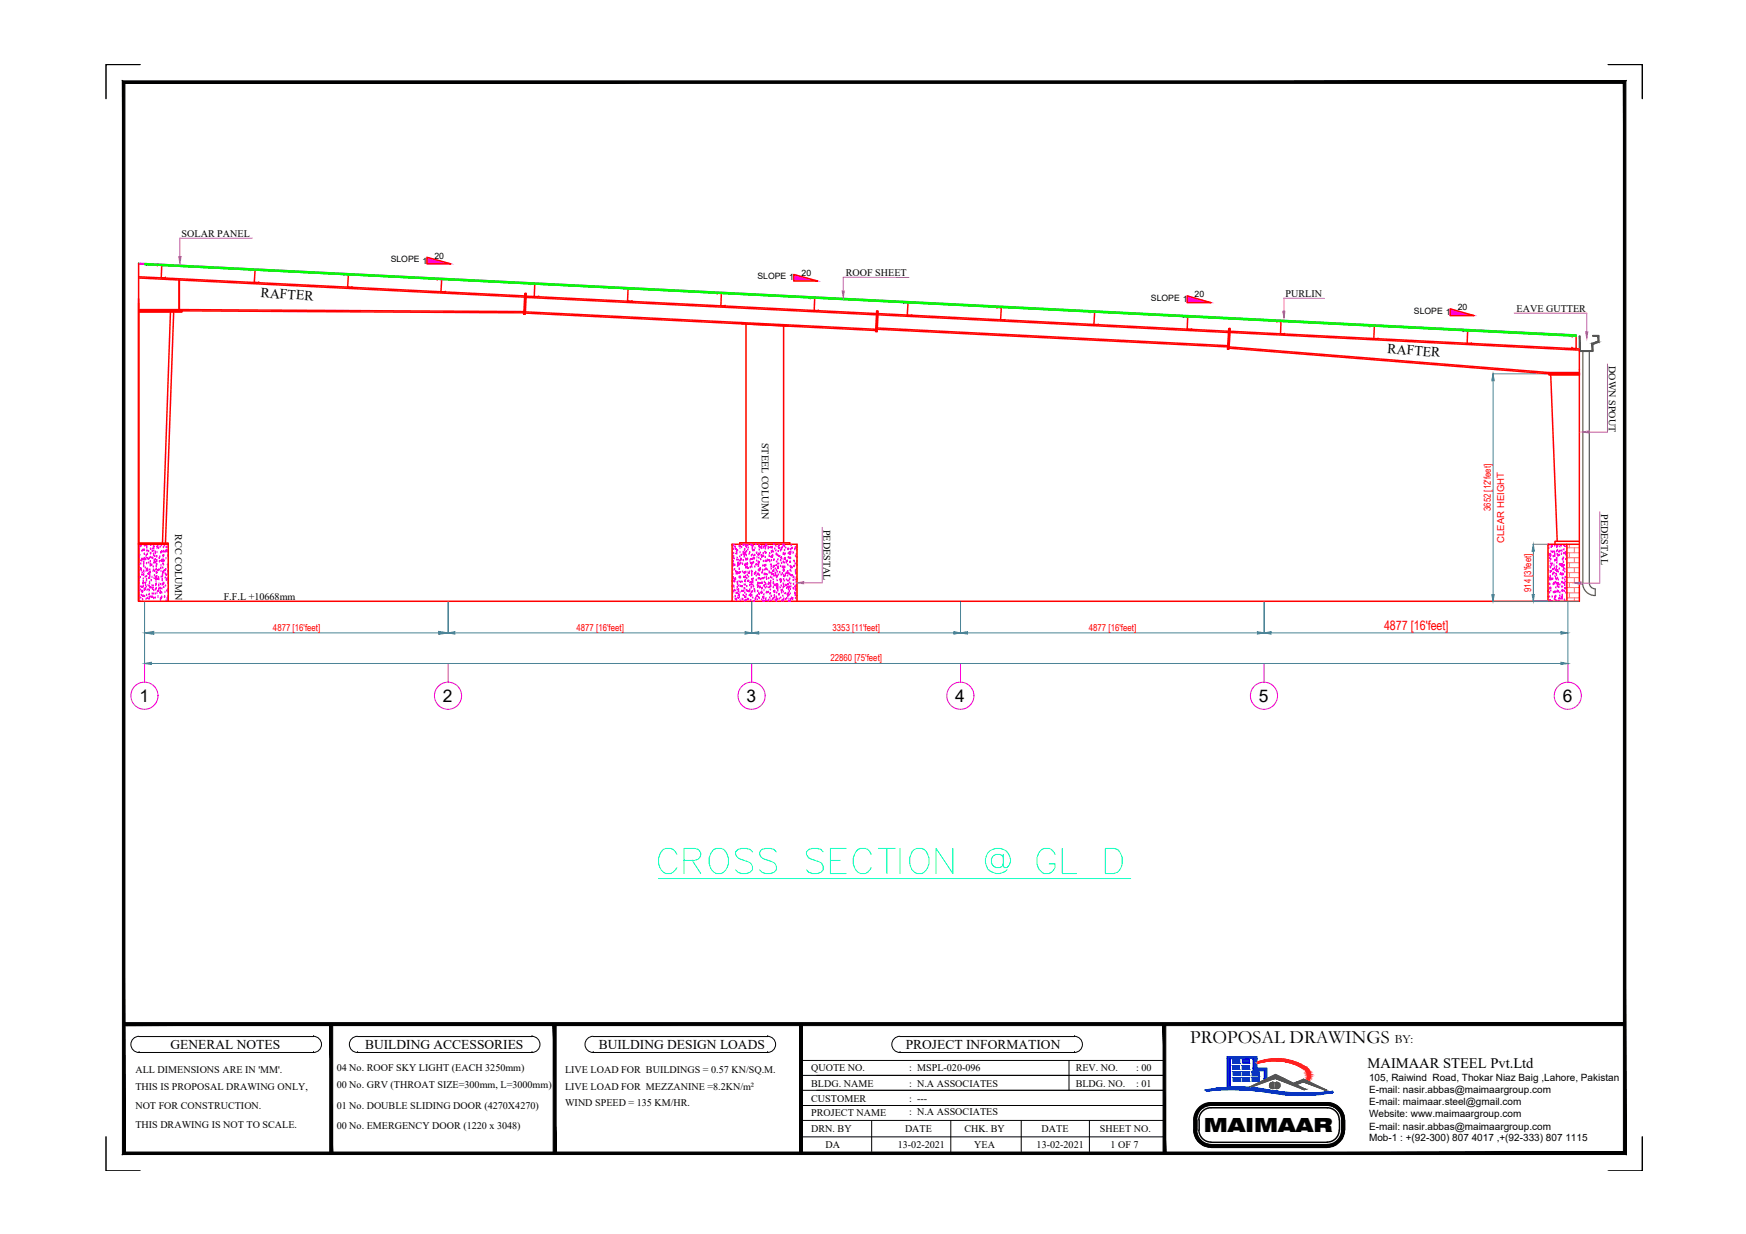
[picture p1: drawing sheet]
<svg xmlns="http://www.w3.org/2000/svg" width="297mm" height="210mm" viewBox="0 0 297 210" stroke-linecap="round" stroke-linejoin="round" font-family="sans-serif">
<defs><g id="words">
<text font-size="8.8" fill="#00ffbf" x="111.1" y="150.6">CROSS SECTION @ GL D</text>
<text font-size="3.3" x="204.8" y="192.5">MAIMAAR</text>
<text font-size="3.2" x="202.5" y="177.5">PROPOSAL DRAWINGS</text>
<g font-size="3">
<text x="23.7" y="119.4">1</text>
<text x="75.4" y="119.4">2</text>
<text x="127" y="119.4">3</text>
<text x="162.5" y="119.4">4</text>
<text x="214.2" y="119.3">5</text>
<text x="265.9" y="119.4">6</text>
</g>
<text font-size="2.5" x="232.7" y="181.6">MAIMAAR STEEL Pvt.Ltd</text>
<g font-size="2.3">
<text x="44.3" y="50.5" transform="rotate(4 44.3 50.5)">RAFTER</text>
<text x="236" y="60.1" transform="rotate(4 236 60.1)">RAFTER</text>
<text x="29" y="178.4">GENERAL NOTES</text>
<text x="62.1" y="178.4">BUILDING ACCESSORIES</text>
<text x="101.9" y="178.4">BUILDING DESIGN LOADS</text>
<text x="154.1" y="178.4">PROJECT INFORMATION</text>
</g>
<text font-size="2.2" fill="#f00" x="235.5" y="107.1">4877 [16'feet]</text>
<text font-size="2.1" x="237.3" y="177.5">BY:</text>
<g font-size="1.7">
<text x="30.9" y="40.3">SOLAR PANEL</text>
<text x="143.9" y="47">ROOF SHEET</text>
<text x="218.7" y="50.6">PURLIN</text>
<text x="258" y="53">EAVE GUTTER</text>
<text x="273.7" y="62.3" transform="rotate(90 273.7 62.3)">DOWN SPOUT</text>
<text x="129.6" y="75.3" transform="rotate(90 129.6 75.3)">STEEL COLUMN</text>
<text x="272.4" y="87.5" transform="rotate(90 272.4 87.5)">PEDESTAL</text>
<text x="29.8" y="90.8" transform="rotate(90 29.8 90.8)">RCC COLUMN</text>
<text x="140.1" y="90.1" transform="rotate(90 140.1 90.1)">PEDESTAL</text>
<text x="38.1" y="102.1">F.F.L +10668mm</text>
<text x="23" y="182.6">ALL DIMENSIONS ARE IN 'MM'.</text>
<text x="23" y="185.5">THIS IS PROPOSAL DRAWING ONLY,</text>
<text x="57.3" y="182.2">04 No. ROOF SKY LIGHT (EACH 3250mm)</text>
<text x="57.3" y="185">00 No. GRV (THROAT SIZE=300mm, L=3000mm)</text>
<text x="96.1" y="182.6">LIVE LOAD FOR BUILDINGS = 0.57 KN/SQ.M.</text>
<text x="96.1" y="185.5">LIVE LOAD FOR MEZZANINE =8.2KN/m²</text>
<text x="138" y="182.2">QUOTE NO.</text>
<text x="138" y="184.8">BLDG. NAME</text>
<text x="154.7" y="184.8">: N.A ASSOCIATES</text>
<text x="154.7" y="182.2">: MSPL-020-096</text>
<text x="183" y="182.2">REV. NO.</text>
<text x="183" y="184.8">BLDG. NO.</text>
<text x="193.3" y="182.2">: 00</text>
<text x="193.3" y="184.8">: 01</text>
<text x="232.9" y="183.9">105, Raiwind Road, Thokar Niaz Baig ,Lahore, Pakistan</text>
<text x="232.9" y="185.9">E-mail: nasir.abbas@maimaargroup.com</text>
<text x="23" y="188.7">NOT FOR CONSTRUCTION.</text>
<text x="23" y="191.9">THIS DRAWING IS NOT TO SCALE.</text>
<text x="57.3" y="188.6">01 No. DOUBLE SLIDING DOOR (4270X4270)</text>
<text x="96.1" y="188.2">WIND SPEED = 135 KM/HR.</text>
<text x="138" y="187.4">CUSTOMER</text>
<text x="138" y="189.9">PROJECT NAME</text>
<text x="154.7" y="187.4">: ---</text>
<text x="154.7" y="189.7">: N.A ASSOCIATES</text>
<text x="232.9" y="188">E-mail: maimaar.steel@gmail.com</text>
<text x="232.9" y="190.1">Website: www.maimaargroup.com</text>
<text x="57.3" y="192.1">00 No. EMERGENCY DOOR (1220 x 3048)</text>
<text x="138" y="192.6">DRN. BY</text>
<text x="140.4" y="195.2">DA</text>
<text x="152.7" y="195.2">13-02-2021</text>
<text x="154" y="192.6">DATE</text>
<text x="164.1" y="192.6">CHK. BY</text>
<text x="165.7" y="195.3">YEA</text>
<text x="176.4" y="195.2">13-02-2021</text>
<text x="177.2" y="192.6">DATE</text>
<text x="187.1" y="192.6">SHEET NO.</text>
<text x="188.9" y="195.2">1 OF 7</text>
<text x="232.9" y="192.2">E-mail: nasir.abbas@maimaargroup.com</text>
<text x="232.9" y="194.1">Mob-1 : +(92-300) 807 4017 ,+(92-333) 807 1115</text>
</g>
<g font-size="1.6" fill="#f00">
<text x="253.6" y="87" transform="rotate(-90 253.6 87)">3652 [12'feet]</text>
<text x="255.9" y="92.3" transform="rotate(-90 255.9 92.3)">CLEAR HEIGHT</text>
<text x="260.5" y="100.7" transform="rotate(-90 260.5 100.7)">914 [3'feet]</text>
<text x="46.4" y="107.3">4877 [16'feet]</text>
<text x="98.1" y="107.3">4877 [16'feet]</text>
<text x="141.6" y="107.3">3353 [11'feet]</text>
<text x="185.3" y="107.3">4877 [16'feet]</text>
<text x="141.3" y="112.5">22860 [75'feet]</text>
</g>
<g font-size="1.5">
<text x="66.5" y="44.6">SLOPE 1</text>
<text x="73.9" y="44">20</text>
<text x="128.9" y="47.5">SLOPE 1</text>
<text x="136.4" y="46.9">20</text>
<text x="195.8" y="51.2">SLOPE 1</text>
<text x="203.2" y="50.6">20</text>
<text x="240.5" y="53.4">SLOPE 1</text>
<text x="248" y="52.8">20</text>
</g>
</g></defs>
<!-- layer: brick HATCH -->
<g fill="none" stroke="#cd875b" stroke-width=".17">
<path d="M266.6 93.2h2.1M266.6 94h2.1M266.6 94.9h2.1M266.6 95.7h2.1M266.6 96.6h2.1M266.6 97.4h2.1M266.6 98.3h2.1M266.6 99.1h2.1M266.6 99.9h2.1M267 92.6v.6M267 94v.9M267 95.7v.9"/>
<path d="M267 97.4v.9M267 99.1v.8M267.8 93.2v.8M267.8 94.9v.8M267.8 96.6v.8M267.8 98.3v.8M267.8 99.9v.9M266.6 100.8h2.1M266.6 101.7h2.1M267 100.8v.9M267.8 101.7v.6"/>
</g>
<!-- layer: Thin -->
<g fill="none" stroke="#f00" stroke-width=".25">
<path d="M23.6 52.7h7.3v.2h-7.3h7.3v.2h-7.3M23.6 44.8v57.5h245.1v-42.9l-59.4-3.1M23.6 47.1l65.6 3.2M23.6 47.3l65.6 3.2M25 45l-.1 .1M26.8 45.2l.1-.1h.6l-.1 2.1 .7 .1 .1-.1M29 53.1l-1.4 39.3M29.5 53.1l-1.3 39.3M30.4 47.6v5.1M30.5 47.6v5.1M30.9 52.7l58.2 .3M30.9 52.9l58.2 .3"/>
<path d="M42.6 46l.2-.1h.6l-.1 2.1 .6 .1 .1-.1M58.5 46.8l.1-.1h.7l-.2 2.2h.7l.1-.1M72.6 43.8l4.1 1.1h-4.1zM74.4 47.6l.1-.1h.6l-.1 2.2 .8-.1M89.3 49.9h.2l-.1 3.6-.3-.1zM89.4 53l59.6 3M89.4 53.3l59.6 2.9M89.4 49.9l-.2 3.6M89.5 50.4l59.6 2.9M89.5 50.6l59.6 3M90.3 48.4l.7-.1-.1 2.2 .8-.1M106.1 49.2l.7-.1v2.1l.6 .1 .1-.2"/>
<path d="M122 50l.1-.1h.6l-.1 2.1 .7 .1 .1-.2M126.2 54.9v.2l7.9 .4v-.2M126.9 55.1v37.2M133.3 55.4v36.9M135 46.7l4.1 1.1h-4.1zM137.8 50.8l.2-.1h.6l-.1 2.1 .6 .1 .1-.2M149.1 52.9h.3l-.2 3.5h-.2zM149.2 56l59.7 3M149.3 55.8l59.6 3M149.3 52.9l-.2 3.5M149.4 53.6l59.6 3M149.4 53.3l59.6 3"/>
<path d="M153.7 51.6l.1-.1h.7l-.2 2.1 .7 .1 .1-.1M169.6 52.4l.1-.1h.6l-.1 2.1h.8M185.5 53.2l.7-.1-.1 2.1h.8M201.3 54l.8-.1-.1 2.1h.6l.1-.1M202 50.3l4 1.2h-4zM209 55.9h.3l-.2 3.5h-.3zM209.1 59.2l54.4 4.4M209.1 59l54.4 4.4M209.2 55.9l-.2 3.5M209.3 56.6l59.4 3M217.2 54.8l.1-.1h.6l-.1 2.1 .7 .1 .1-.2M233 55.6l.2-.1h.6l-.1 2.1 .7 .1v-.2"/>
<path d="M246.7 52.5l4 1.2h-4zM248.9 56.4l.1-.1h.7l-.1 2.1 .6 .1 .1-.2M267.5 57.3v-.1h.6v2.1h-.7v-.2M263.5 63.4h5.2v.2h-5.2zM263.5 63.6h5.2v.2h-5.2zM263.8 63.8l1.1 28.3M23.6 92.4h5v.2h-5zM23.6 92.6h5v9.7M125.9 92.6v-.3h8.5v.3M266.6 92.6v9.7M268.7 92.1h-4.2v.5M268.7 92.6h-5.3v9.7"/>
<path d="M124.5 102.3v-9.7h11.1v9.7"/>
</g>
<g fill="none" stroke="#f0f" stroke-width=".25">
<path d="M23.6 98.1h.1M23.6 98.3h.1M23.6 97.4h.1M23.6 94.7h.1M23.6 99.5h.1M23.7 92.9l.1-.1 .1 .2zM23.7 92.8l.1-.1zM23.7 98.8h.1M23.7 96.1h.1M23.7 93.4h.1M23.7 94.9h.1M23.7 94.4h.1"/>
<path d="M23.8 99.8h.1M23.8 98.1l.1 .1h-.2zM23.9 92.9h.1M23.9 96.7l.1-.1v.2zM23.9 96.7h.1M24 95.9h.1M24 95.3l.1-.1v.2zM24 97.1h.1M24 92.9h.1M24.1 97.8h.1M24.1 95.2h.1M24.1 93.8h.1"/>
<path d="M24.1 99.7l.1 .1h-.2zM24.2 97.5h.1M24.2 95.1h.1M24.3 93.6h.1M24.3 99.3h.1M24.3 99.2h.1M24.3 99.9h.1M24.4 98.5h.1M24.4 98.9h.1M24.4 99.7h.1M24.4 97.6v.2M24.4 95.2l.2-.1-.1 .2z"/>
<path d="M24.4 97.1h.1M24.4 97.8h.1M24.4 96h.1M24.4 97.6l-.1 .1 .1 .1M24.5 95.7h.1M24.5 96.4h.1M24.5 95.9h.1M24.5 97.3h.1M24.5 93.4v.2h-.1zM24.5 95h.1M24.5 95.1h.1M24.6 93.6h.1"/>
<path d="M24.6 94.3h.1M24.6 92.7h.1M24.6 92.9h.1M24.6 99.1h.2l-.1 .1zM24.7 96.6h.1M24.7 98.2h.1M24.8 99.6h.1M24.8 95v.2h-.1zM24.8 92.8h.1M24.8 99.9h.1M24.8 97.2h.1M24.8 94.9h.1"/>
<path d="M24.9 94.5h.1M24.9 98.1h.1M24.9 98.8h.1M24.9 98.6h.1M24.9 95.9h.1M24.9 93.6h.2l-.1 .1zM25 93.2h.1M25 93h.1M25.1 94.3h.1M25.1 95h.1M25.1 96.6v.2h-.1zM25.1 97.1h.1"/>
<path d="M25.1 97.6l.2-.1v.1zM25.2 99.6h.1M25.3 95.8h.1M25.3 95.2h.1M25.3 93.8h.1M25.4 97.6h.1M25.4 98.2v.2l-.1-.1zM25.4 99.8h.1M25.4 95h.1M25.4 98.4h.1M25.4 99.1h.1M25.4 99.3h.1"/>
<path d="M25.5 96.9h.1M25.5 97.7h.1M25.5 98h.1M25.5 96.3h.1M25.5 97.3h.1M25.5 99.9l.2-.1v.1zM25.6 94.8h.1M25.6 95.5h.1M25.6 97.4h.1M25.6 96h.1M25.6 94.1h.1M25.6 93.4h.1"/>
<path d="M25.6 94.2h.1M25.7 92.7h.1M25.7 93.4h.1M25.7 96h.1v.1zM25.7 92.8h.1M25.7 98.8h.1M25.8 95h.1M25.9 99.6h.1M25.9 98.2h.1M25.9 99.9h.1v.1zM26 95h.1M26 93.6v.1h-.1z"/>
<path d="M26 97.2h.1M26.1 96.4h.1M26.1 99.7h.1M26.1 96.9h.1M26.1 94.3h.1M26.1 93h.1M26.1 93.1v.2h-.1zM26.2 93.4h.1M26.2 92.6h.1M26.2 98.4h.1M26.2 95.7h.1M26.2 93h.1"/>
<path d="M26.2 95.7l.2-.2v.2zM26.2 94.5l.1-.1v.2zM26.3 97.9h.1M26.3 97.2h.1M26.3 95.2v.1h-.1zM26.4 93.9h.1M26.4 94.1h.1M26.4 95.2h.1M26.4 98.4h.2l-.1 .1zM26.5 96.9l.1-.1v.1zM26.5 99.6h.1M26.5 99.4h.1"/>
<path d="M26.5 98.1l.2-.1v.1zM26.5 98.2h.1M26.5 98.9h.1M26.6 96.8h.1M26.6 97.5h.1M26.6 96.4h.1M26.6 99.4h.1M26.6 96.1h.1M26.6 95.6h.1M26.6 97.4h.1M26.6 94.7h.1M26.7 94.7h.1"/>
<path d="M26.7 95.4h.1M26.7 96.1h.1M26.7 93.3h.1M26.7 94h.1M26.7 97.5h.1M26.7 93l.1-.1zM26.8 98.5l.1-.1v.1zM26.8 92.8h.1M26.8 97.1h.1M26.9 96.9l.2-.1v.1zM27 93.3h.1M27 98.3h.1"/>
<path d="M27 99.7h.1M27.1 98.6h.1M27.1 99.4h.1M27.1 95h.1M27.1 95.5h.1M27.2 94.7h.1M27.3 93h.1M27.3 99.4h.1M27.3 96.7h.1M27.3 94.1h.1M27.4 96.3h.1M27.4 97.2h.1"/>
<path d="M27.4 98.2h.1M27.4 95.5h.1M27.4 92.8h.1M27.4 95.3h.2v.1zM27.5 93.9h.1M27.5 93.7l-.1 .2zM27.6 95.3h.1M27.6 98.8h.1M27.6 99.5h.1M27.6 98.5h.1M27.6 98h.1M27.6 97.7h.1"/>
<path d="M27.7 96.6h.1M27.7 97.4h.1M27.7 99.4h.1M27.7 95.4l.1-.1v.2zM27.7 99.3l.1-.1v.2zM27.7 95.3h.1M27.7 95.9h.1M27.7 93.9h.1M27.7 94.7h.1M27.8 94.5h.1M27.8 93.1h.1M27.8 93.8h.1"/>
<path d="M27.8 96.1h.1M27.9 99.9h.1M27.9 97.2h.1M27.9 94.5h.1M27.9 97.5h.1M27.9 99.2h.1M27.9 95.4h.1M27.9 92.8h.1M28 93.8h.1v.1zM28.1 98.3h.1M28.1 96.9v.1h-.1zM28.2 97.7h.1"/>
<path d="M28.2 99.7h.1M28.2 96.9h.1M28.2 93.6l.2-.1v.2zM28.2 97.7h.2l-.1 .1zM28.2 95h.1M28.3 93.1h.1M28.3 93.9h.1M28.4 98.4h.1M28.4 93.1h.1M28.4 98.5v.1h-.1zM28.5 94.6h.1M28.5 97.2h.1"/>
<path d="M28.6 99.2h.1M28.6 96.5h.1M28.6 93.9h.1M28.6 95.9l-.1 .2h.1M124.6 99.8h.1M124.6 92.8h.1M124.6 98.4h.1M124.6 99.1h.1M124.6 96.1l.2-.2v.2zM124.6 94.9h.2l-.1 .1zM124.7 97h.1M124.7 97.7h.1"/>
<path d="M124.7 98.5h.1M124.7 98.3h.1M124.7 95.6h.1M124.7 92.9h.1M124.7 98.7v.1h-.1zM124.7 96.3h.1M124.8 94.9h.1M124.8 95.5h.1M124.8 98.3h.1M124.8 93.4h.1M124.8 94.1h.1M124.8 94.7h.1"/>
<path d="M124.8 99.7h.1M124.8 92.8h.1M124.8 98.8h.2v.1zM124.9 99.9h.1M124.9 95h.1M125 96.9h.1M125 96.1h.1M125.1 93.1h.1M125.1 98.3v.2h-.2zM125.1 93.4l.2-.1-.1 .2zM125.2 97.2h.1M125.2 97.6h.1"/>
<path d="M125.2 94.1h.1v.1zM125.3 93.9h.1M125.3 93.8h.1M125.3 95.3h.1M125.3 97.3h.2v.1zM125.4 97.6h.1M125.4 95h.1M125.4 99.9h.1M125.4 99.1h.1M125.5 99.1h.1M125.5 96.4h.1M125.5 93.7h.1"/>
<path d="M125.5 99.4h.1M125.5 96.1h.1M125.6 95.3h.1M125.6 96.1h.1M125.6 95.6v.2h-.1zM125.6 97.5h.1M125.7 99.7h.1M125.7 98.2h.1M125.7 98.9h.1M125.7 92.9h.1M125.8 96.8h.1M125.8 97.5h.1"/>
<path d="M125.8 96.1h.1M125.9 94.7h.1M125.9 95.4h.1M125.9 93.3h.1M125.9 94h.1M125.9 93h.1M125.9 98.1h.1M125.9 92.7h.1M125.9 98.3h.1M125.9 97.2v.2h-.1zM125.9 95.8l.1-.1zM125.9 99.7h.1"/>
<path d="M126 99.1h.1M126 98.3h.1M126 95.1h.1M126.1 95.3h.1M126.1 94.4h.1M126.1 99.7h.2l-.1 .1zM126.2 93.1h.1M126.2 98.8v.2l-.1-.1zM126.2 99.8h.1M126.3 96h.1M126.3 97.3h.1M126.4 94.2h.1v.1z"/>
<path d="M126.4 95.4h.1M126.4 94h.1M126.5 98.2h.1M126.5 92.6l.1 .1h-.2zM126.6 97.5h.1M126.6 97.4h.1M126.6 94.7h.1M126.6 99.5h.1M126.6 94l.2-.1v.1zM126.6 98.2l.2-.1-.1 .2zM126.7 94.4h.1M126.7 93.6h.1"/>
<path d="M126.7 98.8h.1M126.7 96.1h.1M126.7 93.5h.1M126.7 97.6h.1M126.7 96.2h.1M126.8 98.8h.1M126.8 98.9h.1M126.8 99.5h.1M126.8 97.4h.1M126.8 98.1h.1M126.8 94.2l.1 .1h-.2zM126.9 96.6h.1"/>
<path d="M126.9 95.1h.1M126.9 92.9h.1M126.9 95.3h.1M126.9 96h.1M126.9 92.7h.1v.1zM127 94.5h.1M127 93.1h.1M127 93.9h.1M127 99.8h.1M127 98.4h.1M127.1 97.4h.1M127.1 96.3v.1h-.2z"/>
<path d="M127.1 96.6h.1M127.1 97.9h.1M127.1 95.2h.1M127.1 95.8l.1 .1h-.2zM127.1 96.6h.2v.1zM127.2 95.1h.1M127.2 98.8l.1-.1 .1 .2zM127.2 93.6h.1M127.2 92.8h.1M127.3 93.2h.1M127.3 98.1h.1M127.4 97.4l.1 .1h-.2z"/>
<path d="M127.5 94.3h.1M127.5 97.3h.1M127.6 99.6h.1M127.6 94h.1M127.6 95.4h.1M127.6 99.1l.1-.1v.1zM127.6 96.6h.1M127.7 95.8h.1M127.7 95.1l.1-.1v.2zM127.8 92.7h.1M127.8 99.5h.1M127.8 99.4h.1"/>
<path d="M127.8 99.9h.1M127.8 97.2h.1M127.8 94.5h.1M127.8 96.2h.1M127.9 97.9h.1M127.9 97.3h.1M127.9 98.6h.1M127.9 97.6h.1M127.9 99h.2l-.1 .1zM127.9 96.5h.1M127.9 97.2h.1M127.9 95.9h.1"/>
<path d="M127.9 93.3h.1M128 95.8h.1M128 93h.1M128 94.4h.1M128 95.1h.1M128 93.5h.1M128.1 93h.1M128.1 93.7h.1M128.1 92.7v.1h-.1zM128.1 99.5h.1M128.1 98.8h.1M128.1 98.5h.1"/>
<path d="M128.2 95.7h.1M128.2 99.8h.1M128.2 93.6l.1-.1v.1zM128.2 95h.1M128.3 95.2h.1M128.4 97.7h.1M128.4 95h.1M128.4 94.3v.1h-.1zM128.4 97.5h.2l-.1 .1zM128.4 96.4h.1M128.4 93.3h.1M128.6 92.6h.1"/>
<path d="M128.6 97.4h.1M128.6 96l.1-.1v.2zM128.7 98.7h.1M128.7 98h.1M128.7 94.1h.1M128.7 95.5h.1M128.8 94.9h.1M128.8 94.1h.1M128.9 99.6h.1M128.9 94.4l.2-.2v.2zM128.9 96l.2-.1-.1 .1zM128.9 99.4h.1"/>
<path d="M128.9 99.9h.1M128.9 99.2h.1M128.9 97.5v.1h-.1zM129 95.6h.1M129 98.5h.1M129 97.8h.1M129 96.3h.1M129 96.4h.1M129 97.1h.1M129 97.7h.1M129.1 95.7h.1M129.1 99.7h.1"/>
<path d="M129.1 97h.1M129.1 94.3h.1M129.1 94.2h.1M129.1 95h.1M129.1 93h.1M129.1 99.2l.1-.1v.1zM129.2 92.8h.1M129.2 93.6h.1M129.2 98.4h.1M129.2 95.7h.1M129.2 96.8l.1-.2 .1 .2zM129.2 99.9l.1-.1-.1 .1z"/>
<path d="M129.2 97.9h.1M129.2 93h.1M129.2 97.1h.1M129.3 98.5h.1M129.3 94.1h.1M129.3 93.3h.1M129.3 99.9h.1M129.4 95.2h.1M129.5 98.6h.1M129.5 99.2l.1-.2v.2zM129.5 94.4h.1l-.1 .1zM129.6 94.8h.1"/>
<path d="M129.6 97.5h.1M129.6 93.3h.1M129.6 92.8l-.1 .2zM129.7 98.3h.1v.1zM129.7 97.4h.1M129.8 97h.1M129.8 96.3h.1M129.8 94.1h.1M129.9 93.2h.1M129.9 95.5h.1M129.9 94.4v.2h-.1zM130 92.9l.1-.1-.1 .2z"/>
<path d="M130 97.7h.1M130 99.7h.1M130 99.6h.1M130 99.1h.1M130 98.3h.1M130 96.2l.2-.1v.1zM130.1 97.6h.1M130.1 96.9h.1M130.1 93.9h.1M130.1 96.2h.1M130.1 96.4h.1M130.2 94.8h.1"/>
<path d="M130.2 95.5h.1M130.2 97.7h.1M130.2 96.8l.1-.1v.2zM130.2 93.4h.1M130.2 94.1h.1M130.2 99.3h.1M130.3 92.7h.1M130.3 93h.1M130.3 96.2h.1M130.3 99.5h.1M130.3 95.4h.1M130.3 96.8h.1"/>
<path d="M130.3 94.1h.1M130.3 97.7l.2-.1v.1zM130.4 98.2h.1M130.4 95.5h.1M130.4 92.8h.1M130.4 98.6h.1M130.5 99.9h.1M130.6 96.9h.1M130.6 95.3h.1M130.6 99.4l.2-.2v.2zM130.7 93.1h.1M130.7 93.3h.1"/>
<path d="M130.7 95.3l.2-.1-.1 .1zM130.8 99.2h.1M130.8 98.4h.1M130.8 99.9h.1M130.9 97.2h.1M130.9 94.6h.1M130.9 97.5h.1M130.9 95.4h.1M130.9 94.2h.1M131 95.5h.1M131 93.1l.1-.1v.1zM131 99.9h.1"/>
<path d="M131 99.3l.1-.2-.2 .1 .2 .1M131.1 99.6h.1M131.1 96.1h.1M131.1 98.9h.1M131.1 98.2h.1M131.1 97.5h.1M131.1 99.7h.1M131.1 94.7l.2-.2v.2zM131.2 96.8h.1M131.2 96.1h.1M131.2 95.4h.1M131.2 96.4h.1"/>
<path d="M131.2 93.7h.2l-.1 .1zM131.3 94h.1M131.3 94.7h.1M131.3 97.7h.1M131.3 94.7l.1-.1v.1zM131.3 93.3h.1M131.3 98.3h.1M131.4 93.1h.1M131.4 97.6h.1M131.4 94.5h.1M131.4 93.8h.1M131.4 97.1l.2-.2v.3z"/>
<path d="M131.4 97.7l.2-.1v.1zM131.5 98.6h.1M131.6 99.1h.1M131.6 99.3h.1M131.6 96.6h.1M131.6 93.9h.1M131.6 99.9h.1M131.6 96.3l.1-.1v.1zM131.7 95.3h.1M131.7 98h.1M131.7 92.6h.1M131.7 99.5l.2-.1v.2z"/>
<path d="M131.8 93.4h.1M131.9 97.5h.1M131.9 97.9l.1-.2v.2zM131.9 96.8h.1M132 97.5h.1M132 96.1h.1v.1zM132 93.7h.1M132 92.9h.1M132.1 99.7h.1M132.1 97h.1M132.1 94.4h.1M132.1 94.2h.1"/>
<path d="M132.1 98.3h.1M132.1 95.6h.1M132.2 99.4h.1M132.2 99.5l.1-.1v.1zM132.2 98.8h.1M132.2 98h.1M132.2 94.4h.1M132.2 97.3h.1M132.2 99.7h.1M132.3 96.6h.1M132.3 95.9h.1M132.3 99.7h.1"/>
<path d="M132.3 95.2h.1M132.4 93.8h.1M132.4 94.5h.1M132.4 96.4h.1M132.4 93.1h.1M132.4 96.7h.1M132.4 97.8h.1M132.5 95.9h.1M132.5 93.1h.1M132.5 93.3l.1-.2v.2zM132.5 94.6l.1-.1v.2zM132.5 92.8h.1"/>
<path d="M132.7 97.4h.1M132.7 98.6h.1M132.7 100h.1M132.7 98.5h.2l-.1 .1zM132.8 93.6h.1M132.8 99.1h.1M132.8 96.4h.1M132.8 93.7h.1M132.8 95.4h.1M132.8 94.8l.1-.1v.1zM132.9 99.7h.1M132.9 98.9h.1"/>
<path d="M132.9 97.8h.1M132.9 95.1h.1M133 93.4h.1M133 95.8h.1M133 95.1h.1M133 93h.1v.1zM133.1 97.6h.1M133.2 92.6l-.1 .1 .2-.1M133.2 94.3h.1M133.2 96.6h.1M133.2 100h.1M133.2 96.3v.1h-.1z"/>
<path d="M133.2 97l.2-.1v.1zM133.3 99.3h.1M133.3 95.6h.1M133.3 98.6h.1M133.3 97.9h.1M133.3 99.5h.1M133.3 96.8h.1M133.3 94.1h.1M133.4 92.8h.1M133.4 97.2h.1M133.4 96.5h.1M133.4 95.8h.1"/>
<path d="M133.4 99.8h.1M133.4 98l.1-.1v.1zM133.4 95.1l.2-.2v.2zM133.4 98.8h.1M133.4 98.1h.1M133.4 95.1h.1M133.4 94.4h.1M133.5 93h.1M133.5 93.6h.1M133.5 96.5h.1M133.6 95h.1M133.6 94.2h.1"/>
<path d="M133.6 97.8h.1M133.6 93.2h.1M133.7 99.6h.1M133.7 95.4h.2v.1zM133.8 95.8h.1M133.8 99.5v.1h-.1zM133.8 98.7h.1M133.9 97.3v.2h-.2zM133.9 95.4h.1M134 98h.1M134 99.4l.1-.1v.1zM134 97.2h.1"/>
<path d="M134 98.8h.1M134 96.1h.1M134 93.5h.1M134 93.4l.2-.1v.1zM134.1 93.5h.1M134.1 94.2h.1M134.1 93.4h.1M134.1 97.6h.1M134.1 94.9h.1M134.2 99.7v.2h-.2zM134.2 98.7h.1M134.2 97.6h.1"/>
<path d="M134.3 93.9h.1v.1zM134.3 99.9h.1M134.3 99.1h.1M134.3 95l.2-.2v.2zM134.4 94.3h.1M134.4 94.9h.1M134.4 98.5h.1M134.4 97.7h.1M134.4 95.7h.1M134.4 97h.1M134.5 96.4h.1M134.5 95.6h.1"/>
<path d="M134.5 95h.1M134.5 94.2h.1M134.5 97.8h.2l-.1 .1zM134.5 97.2h.1M134.5 93.5h.1M134.5 99.3h.1M134.5 96.6h.1M134.5 93.9h.1M134.5 99.8h.1M134.6 96.4h.1M134.6 92.8h.1M134.7 93.3h.1"/>
<path d="M134.7 97.9h.1M134.7 96.5h.1M134.7 96.4v.2h-.1zM134.8 93.3h.1M134.8 97.9h.1M134.9 94.1h.1M135 98.7h.1M135 99.4h.1M135 98v.2h-.1zM135 96.3l.2-.1-.1 .2zM135.1 96.4h.1M135.1 95.5h.1"/>
<path d="M135.2 93.5h.1M135.3 98.6h.1M135.3 95.9h.1M135.3 93.3h.1M135.3 99.6v.2l-.1-.1zM135.3 97.1h.1M135.3 97.4h.1M135.3 94.7h.1M135.4 97.7h.1M135.4 93l.2-.2v.2zM135.4 99.7h.1M135.4 99h.1"/>
<path d="M135.5 94.4h.1M135.5 93.2h.1M135.5 98.3h.1M135.5 97.6h.1M135.5 96.9h.1M135.5 95.8h.1M135.6 99.3h.1M135.6 98.6h.1M135.6 96.2h.1M135.6 95.5h.1M135.6 93.5h.1M135.6 94.7v.1"/>
<path d="M263.4 92.8h.1M263.4 97.1h.1M263.4 94.1h.1M263.4 92.6l.1 .1h-.1zM263.4 94.4l.2-.1zM263.5 93.3h.1M263.5 98.3h.1M263.6 99.4h.1M263.6 98.6h.1M263.7 99.4h.1M263.7 95h.1M263.7 98.3h.1v.1z"/>
<path d="M263.7 98.7h.1M263.7 95.5h.1M263.7 96.4h.1M263.7 97.3h.1M263.7 98h.1M263.7 94.7h.1M263.7 100h.1M263.7 94.6h.1M263.7 94.1l.1 .2h-.1zM263.8 95.9h.1M263.8 96.6h.1M263.8 95.2h.1"/>
<path d="M263.9 93.8h.1M263.9 94.5h.1M263.9 93.1h.1M263.9 96.3h.1M263.9 97.2h.1M263.9 92.8h.2l-.1 .1zM264 98.6h.1M264 95.8l.1 .1h-.2zM264.1 93.9h.1M264.2 97.7h.1M264.2 98.5h.1M264.2 96.8l.1-.1v.2z"/>
<path d="M264.2 94.7h.1M264.2 99.4h.1M264.3 93.9h.1M264.3 97.4l.1 .1h-.2zM264.4 99.2h.1M264.4 96.1h.1M264.5 99.3h.1M264.5 96.6h.1M264.5 93.9h.1M264.5 94.4v.2h-.2zM264.5 95.4h.1M264.5 94.2h.1"/>
<path d="M264.5 92.8h.1M264.5 98h.1M264.5 95.3h.1M264.6 92.7h.1M264.6 98.9l.1 .2h-.2zM264.6 97l.2-.2v.2zM264.7 98.3h.1M264.7 100h.1M264.7 96.9h.1M264.7 97.7h.1M264.7 95.3l.1-.1v.1zM264.8 98.6h.1"/>
<path d="M264.8 99.3h.1M264.8 97.9h.1M264.8 96.4h.1M264.8 95h.1M264.8 96.5h.1M264.8 97.2h.1M264.8 93.1h.1M264.8 93.9h.1M264.9 95.1h.1M264.9 95.8h.1M264.9 94.4h.1M264.9 99.2l.2-.1-.1 .1z"/>
<path d="M265 93h.1M265 93.6h.1M265 98.4h.1M265 99.8h.1M265 97.1h.1M265 94.4h.1M265 92.7v.1h-.1zM265 94.6h.1M265 99.2l.1 .2h-.2zM265.1 98.6h.1M265.1 97.3h.1M265.2 99.9h.1"/>
<path d="M265.2 94.4l.1-.1v.1zM265.2 94h.1M265.2 93.7l.1-.1zM265.3 96.8h.1M265.3 96.1h.1M265.4 93h.1M265.4 99.5h.1M265.4 97.6h.2v.1zM265.5 97.6h.1M265.5 96.2h.1M265.6 95.9v.1h-.1zM265.6 93.7h.1"/>
<path d="M265.6 92.9h.1M265.6 94.3h.1M265.7 99.8h.1M265.7 99.1h.1M265.7 96.4h.1M265.7 93.7h.1M265.8 97.8h.1M265.8 99.9h.1M265.8 96h.1M265.8 95.1h.1M265.8 98.4h.1M265.9 98.4h.1"/>
<path d="M265.9 99.1h.1M265.9 95.3h.1M265.9 97.5v.1h-.1zM265.9 97.7h.1M265.9 95.1h.1M265.9 96.3h.1M265.9 97h.1M265.9 96.5h.1M265.9 96.1h.2v.1zM266 94.9h.1M266 95.6h.1M266 94.2h.1"/>
<path d="M266.1 92.8h.1M266.1 93.5h.1M266.1 96.7h.1M266.1 99.1l.1 .1h-.1zM266.2 92.9h.1M266.2 99.6h.1M266.2 97.3h.1M266.2 96.9h.1M266.2 94.2h.1M266.2 98.7h.1M266.3 98.2h.1M266.3 99h.1"/>
<path d="M266.3 94h.1M266.4 95.2h.1M266.4 94.4h.1M266.5 99.7h.1M266.5 99.5h.1M266.5 92.8v.2h-.1zM266.6 94.5v.1M23.6 100.1h.1M23.6 102.2l.1-.1zM23.7 101.5h.1M23.8 100.5h.1M23.9 100.3h.1"/>
<path d="M23.9 101.7h.1M24 101.3h.1M24.1 100.5h.1M24.1 100.6h.2l-.1 .1zM24.3 102h.1M24.3 100.6h.1M24.3 101.3h.1M24.4 101.3l.1 .1h-.2zM24.5 100.2l.2-.2v.2zM24.6 101.5h.1M24.6 100.4h.1M24.8 101.9h.1"/>
<path d="M24.9 101.3h.1M25 100.4h.1M25.1 101.8h.1M25.3 101.9h.1M25.4 100.5h.1M25.4 101.2h.1M25.4 100.3h.1M25.4 101.9h.1M25.4 101.1h.1M25.4 101.5l.1-.1v.2zM25.7 101.5h.1M25.8 101.6l.2-.2v.2z"/>
<path d="M25.9 101h.1M26 100.2h.1M26.2 101h.1M26.2 101.8h.1M26.2 100.5h.1M26.4 101.7h.1M26.5 100.3h.1M26.5 101h.1M26.5 100.2h.1M26.6 100.1h.1M26.7 100.9h.1M26.9 101.6h.1"/>
<path d="M27 100.4v.1h-.2zM27.1 100.1l.1-.2v.2zM27.2 100.8h.1v.1zM27.3 100.5h.1M27.3 102.1h.1M27.3 101.9h.1M27.3 100.1h.1M27.4 100.8h.1M27.5 101.6v.1h-.2zM27.5 100.9h.1M27.5 101.6h.1M27.6 100.2h.1"/>
<path d="M28 101.6h.1M28 101.5h.1M28.1 100.8h.1M28.3 102.2h.1M28.4 100.5h.1M28.4 101.9h.1M28.4 101.6h.2l-.1 .1zM28.6 101.5h.1M28.6 102.2h.1M28.6 101.9h.1M28.6 100.7h.1M28.6 100.2h.1"/>
<path d="M124.6 101h.1M124.6 101.6h.1M124.8 100.7h.1M125 100.3v.1h-.1zM125.1 100.5h.1M125.1 101.5h.1M125.1 101.9h.1M125.2 100.9l.2-.1v.1zM125.3 101.9v.1h-.1zM125.4 100.3h.1M125.5 101.7h.1M125.6 101.8h.1"/>
<path d="M125.6 101.3l.1-.1zM125.6 100.6h.1M125.6 101h.1M125.6 100.3h.1M125.8 101.6h.1M125.9 102.1h.1M125.9 100.8h.1M126.2 100.6h.1M126.2 101.9h.1M126.4 102.1h.1M126.4 101.3h.1M126.5 100.4v.1h-.1z"/>
<path d="M126.6 100.1h.1M126.7 102.2l.1-.2v.2zM126.7 101.6h.1M126.7 100.9h.1M126.7 101.5h.1M126.7 100.2h.1M126.9 102.1l.1-.1zM126.9 101.7h.1M127 101.2h.1M127 100.5h.1M127.1 100.6h.1M127.2 101.9h.1"/>
<path d="M127.3 102h.1M127.3 100.6h.1M127.4 100.5h.1v.1zM127.5 101.3l.1-.2 .1 .2zM127.6 100.4h.1M127.7 102.2h.1M127.8 101.1h.1M127.8 101.5h.1M127.8 100.8h.1M127.8 100h.1M127.9 101.3h.1M128 100.5v.2h-.1z"/>
<path d="M128.1 101.7h.1M128.3 100.3h.1M128.3 102.2v.1h-.1zM128.4 100.4h.1M128.4 100.7h.1M128.5 102h.1M128.6 101.8h.1M128.7 101.4l.1-.1zM128.8 102h.1M128.9 101.3h.1M128.9 100.6h.1M129.1 101.7h.1"/>
<path d="M129.1 100.9h.1M129.2 101.1h.1M129.2 101.8h.1M129.4 100.8l.1-.1v.1zM129.6 100.2h.1M129.6 100.7h.1M129.6 100.9h.1M129.6 102.1h.1M129.7 100.1h.1M129.8 102.3h.1M129.9 101.6h.1M129.9 101.4v.2h-.1z"/>
<path d="M129.9 102.3h.1M129.9 101.9h.1M130 101.2h.1M130 100.5h.1M130.2 100h.1M130.3 102.2h.1M130.3 101.9h.1M130.4 100.9h.1M130.4 100.8h.1M130.4 100.7h.2l-.1 .1zM130.7 102.2h.1M130.7 100.8h.1"/>
<path d="M130.8 102.1h.1M130.9 101l.2-.2v.2zM131 101.7h.1M131 101h.1M131.1 100.3h.1M131.2 102.2h.1M131.2 101.4h.1M131.4 101.9h.1M131.5 101.9h.1M131.6 100.7h.1M131.7 101.6l.1-.1zM131.7 101.3h.1"/>
<path d="M131.8 100.6h.1M131.8 100.8h.1M131.9 102.2h.1M132 102.1h.1M132 101.9l.2-.1v.2zM132.1 102.3h.1M132.1 101.6h.1M132.1 100.9h.1M132.2 100.2h.1M132.2 100h.1v.1zM132.3 100.5h.1M132.5 101.3h.1"/>
<path d="M132.5 101.9h.1M132.6 101v.1h-.1zM132.8 101.7h.1M132.9 100.5h.1M133 100.8h.1M133 102.2h.1M133.1 100.4h.1M133.2 102.1h.1M133.2 101.4h.1M133.2 100.7h.1M133.3 102.2h.1M133.4 101.9h.1"/>
<path d="M133.5 100.9l.1-.1zM133.7 102h.1M133.9 101.8h.1M133.9 100.1h.1M133.9 101h.1M134 101.5h.1M134.1 101.1v.1h-.1zM134.1 100.2h.1M134.1 100.9h.1M134.2 102.3h.1M134.2 102h.1M134.2 101.3h.1"/>
<path d="M134.3 100.6h.1M134.3 102.3l.1-.1 .1 .1M134.4 101h.1M134.5 100.2h.1M134.5 102h.1M134.7 101.7h.1M134.7 101.8l.2-.1zM134.8 102h.1M135 100.1h.1M135 100.2h.1M135.2 100.9h.1M135.3 101.3h.1"/>
<path d="M135.3 101h.1M135.3 100.2h.1l-.1 .1zM135.3 101.8h.1M135.3 101.1h.1M135.3 100h.1M135.4 100.4h.1M135.6 101.3h.1M263.4 100.5v-.1v.1M263.4 101.6h.1M263.6 102.3h.1M263.6 100.8h.1M263.6 101.6h.1"/>
<path d="M263.6 102.1l.1-.1v.2zM263.7 100.2h.1M263.8 100.1h.1M263.8 100.5h.1M263.9 102.3h.1M264.1 101.6h.1M264.3 100.8h.1M264.4 100.7h.1v.1zM264.5 102h.1M264.5 100.7h.1M264.5 101.6h.1M264.6 101.5h.1"/>
<path d="M264.6 102.1h.1M264.6 100.8h.1M264.7 100.7h.1M264.7 101.4h.1M264.8 102.2h.1M264.9 100.5l.1 .2h-.2zM265 100.5h.1M265.1 100.7h.1M265.2 101.8l.1-.2 .1 .3zM265.2 102.2l.1 .1h-.2zM265.4 100.8h.1M265.4 101.4h.1"/>
<path d="M265.7 101.8h.1M265.7 101.7h.1M265.7 101.6l.1-.1v.1zM265.7 102h.1M265.8 100.5h.1M265.8 101.3h.1M265.9 100.5h.1M266.1 100.6h.1M266.1 102.1h.1M266.2 102.2h.1M266.2 100l.2-.1-.1 .2zM266.4 100.7l.1 .1h-.1z"/>
<path d="M266.5 100.9h.1"/>
</g>
<!-- layer: Dim1 -->
<g fill="none" stroke="#4a8395" stroke-width=".17">
<path d="M253.9 63.6h9.5M254 64.8v36.3M260.8 92.6h2.4M260.9 93.8v7.3M24.6 102.4v10.5M25.7 112.9h239.9M26.2 107.7h48.4M76.2 102.4v5.3M77.4 107.7h49.3M127.9 102.4v5.3M129.1 107.7h33.2M163.4 102.4v5.3"/>
<path d="M164.6 107.7h49.3M215.1 102.4v5.3M216.2 107.7h49.4M253.9 102.3h14.7M266.7 102.4v10.5"/>
</g>
<g fill="#4a8395" stroke="#4a8395" stroke-width=".17">
<path d="M253.8 101.1h.4l-.2 1.2z"/>
<path d="M254 63.6l.2 1.2h-.4z"/>
<path d="M260.9 92.6l.1 1.2h-.4z"/>
<path d="M260.6 101.1h.4l-.1 1.2z"/>
<path d="M24.6 107.7l1.6-.3v.5z"/>
<path d="M74.6 107.4l1.6 .3-1.6 .2z"/>
<path d="M126.7 107.4l1.2 .3-1.2 .2z"/>
<path d="M76.2 107.7l1.2-.3v.5z"/>
<path d="M127.9 107.7l1.2-.3v.5z"/>
<path d="M162.3 107.4l1.1 .3-1.1 .2z"/>
<path d="M213.9 107.4l1.2 .3-1.2 .2z"/>
<path d="M163.4 107.7l1.2-.3v.5z"/>
<path d="M24.6 112.9l1.1-.3v.4z"/>
<path d="M265.6 112.6l1.1 .3-1.1 .1z"/>
<path d="M215.1 107.7l1.1-.3v.5z"/>
<path d="M265.6 107.4l1.1 .3-1.1 .2z"/>
</g>
<!-- layer: EAVE GUTTER -->
<g fill="#786332" stroke="#786332" stroke-width=".17">
<path d="M268.7 59.6h2.3v.2z"/>
<path d="M271 57.1l1 .1v-.1zM271 57.1l1 .1h-1z"/>
<path d="M271.9 57.2l.1 .8v-.8zM271.9 57.2l.1 .8h-.1z"/>
<path d="M271.9 58l.1 .2v-.2zM271.4 58.2l.5-.2 .1 .2z"/>
<path d="M271.4 58.2v.2l.6-.2zM270.8 58.4l.6-.2v.2z"/>
<path d="M270.8 58.4l.2 .2 .4-.2zM270.8 58.4l.2 .2h-.2z"/>
<path d="M270.8 58.6l.2 1v-1zM270.8 58.6l.2 1h-.2z"/>
<path d="M268.7 57.2l.1 2.4v-2.4zM268.7 57.2l.1 2.4h-.1z"/>
<path d="M268.7 59.8h2.3zM268.7 59.6l2.3 .2h-2.3z"/>
</g>
<path d="M268.7 57.2h.1v2.4h2v-1.2l1.1-.4v-.8h-.9v-.1h1v1.1l-1 .4v1.2h-2.3zM269.2 99.2a2.14 2.14 0 0 0 2.2 2.1v-1.1M269.3 99.2v-39.4h1.1v39.4a.99 .99 0 0 0 1 1" fill="none" stroke="#786332" stroke-width=".21"/>
<!-- layer: HATCH -->
<path d="M268.1 57.2v2.1" fill="none" stroke="#808080" stroke-width=".17"/>
<!-- layer: Thin -->
<path d="M23.6 44.7v.2M24.6 44.8l243.5 12.2v.2l-243.5-12.2 243.5 12.2" fill="none" stroke="#0f0" stroke-width=".25"/>
<g fill="#f0f" stroke="#f0f" stroke-width=".17">
<path d="M23.6 44.7l3.4 .2h-3.4z"/>
<path d="M23.6 44.9h3.4l241.1 12.1z"/>
<path d="M135 46.7l4.1 1.1h-4.1z"/>
<path d="M72.6 43.8l4.1 1.1h-4.1z"/>
<path d="M202 50.3l4 1.2h-4z"/>
<path d="M246.7 52.5l4 1.2h-4z"/>
<path d="M23.6 44.9l241.1 12.1h3.4zM264.7 57h3.4v.2z"/>
</g>
<!-- layer: Grid -->
<g fill="none" stroke="#a500dd" stroke-width=".17">
<path d="M24.6 112.9v3.2M76.2 112.9v3.2M127.9 112.9v3.2M163.4 112.9v3.2M215.1 112.9v3.2M266.7 112.9v3.2"/>
<circle cx="24.6" cy="118.3" r="2.31"/>
<circle cx="76.2" cy="118.3" r="2.31"/>
<circle cx="127.9" cy="118.3" r="2.31"/>
<circle cx="163.4" cy="118.3" r="2.31"/>
<circle cx="215" cy="118.3" r="2.31"/>
<circle cx="266.7" cy="118.3" r="2.31"/>
</g>
<!-- layer: Thin -->
<path d="M42.9 40.5h-12.3v3.1M143.4 47.2l.1 2.3M143.5 47.2h11.1M218.4 50.7v2.3M218.4 50.7l6.9 .1M257.6 53.3h12.4v3.1M273.5 61.9v11.6h-3.2M139.9 89.7v9.4h-3.2M272.2 87v12.2h-3.2" fill="none" stroke="#b85cb8" stroke-width=".17"/>
<g fill="#b85cb8" stroke="#b85cb8" stroke-width=".17">
<path d="M30.4 43.6h.4l-.2 1.2z"/>
<path d="M143.3 49.5h.3l-.1 1.2z"/>
<path d="M218.2 53h.4l-.2 1.1z"/>
<path d="M269.7 56.4h.4l-.1 1.2z"/>
<path d="M269.2 73.5l1.1-.2v.4z"/>
<path d="M267.8 99.2l1.2-.2v.4z"/>
<path d="M135.6 99.1l1.1-.2v.4z"/>
</g>
<!-- layer: DIMENSION -->
<path d="M112.1 149.4h80.3" fill="none" stroke="#00ffbf" stroke-width=".17"/>
<!-- layer: 0 -->
<path d="M21 14h255.4v160.2h-255.4zM276.4 138.1v39.8" fill="none" stroke="#000" stroke-width=".17"/>
<path d="M23.8 11h-5.8v5.8M273.6 11h5.8v5.8M276.4 133v45v-45M276.4 147.8v30.1M18 193.4v5.8h5.8M119.7 196.2h91.3M279.4 193.4v5.8h-5.8" fill="none" stroke="#000" stroke-width=".25"/>
<path d="M20.8 13.8l.5 .4 255.3-.4zM21.3 14.2l255.3-.4-.4 .4zM276.6 13.8l-.4 .4 .4 182.2zM276.2 14.2l.4 182.2-.4-.4zM20.8 196.4h255.8l-.4-.4zM20.8 196.4l.5-.4h254.9zM20.8 13.8v182.6l.5-.4zM20.8 13.8l.5 .4v181.8z" fill="#000" stroke="#000" stroke-width=".17"/>
<!-- layer: STAMP -->
<g fill="none" stroke="#000" stroke-width=".17">
<path d="M23.6 176.3a1.38 1.38 0 0 0-1.3 1.4 1.38 1.38 0 0 0 1.3 1.3M23.7 179h.1M23.7 179h29.6M23.7 176.3h29.6M53.3 176.3a1.38 1.38 0 0 1 1.4 1.4 1.38 1.38 0 0 1-1.4 1.3M53.3 179h.1M53.3 176.3h.1M56.3 174.2v22M60.8 176.3a1.38 1.38 0 0 0-1.4 1.4 1.38 1.38 0 0 0 1.4 1.3M60.8 179h.1M60.8 179h29.7M60.8 176.3h29.7"/>
<path d="M90.5 176.3a1.38 1.38 0 0 1 1.4 1.4 1.38 1.38 0 0 1-1.4 1.3M90.5 179h.1M90.5 176.3h.1M94.4 174.2v22M100.9 176.3a1.38 1.38 0 0 0-1.4 1.4 1.38 1.38 0 0 0 1.4 1.3M100.9 179h.1M100.9 179h29.7M100.9 176.3h29.7M130.6 176.3a1.38 1.38 0 0 1 1.4 1.4 1.38 1.38 0 0 1-1.4 1.3M130.6 179h.1M130.6 176.3h.1M136.3 174.2v22"/>
<path d="M153.1 176.3a1.38 1.38 0 0 0-1.4 1.4 1.38 1.38 0 0 0 1.4 1.3M153.1 179h.1M153.1 179h29.7M153.1 176.3h29.7M182.8 176.3a1.38 1.38 0 0 1 1.4 1.4 1.38 1.38 0 0 1-1.4 1.3M182.8 179h.1M182.8 176.3h.1M198.1 174.2v22M276.4 174.2h-255.4v22M136.3 188h61.8M136.3 190.6h61.8M136.3 193.4h61.8"/>
<path d="M136.3 185.5h61.8M136.3 182.9h61.8M136.3 180.4h61.8M148.3 190.6v5.3M161.8 190.6v5.3M173.7 190.6v5.3M181.9 180.4v5.1M185.3 190.6v5.3"/>
</g>
<g fill="#000" stroke="#000" stroke-width=".17">
<path d="M56.1 174.2l.5 22v-22zM56.1 174.2l.5 22h-.5z"/>
<path d="M21 174.5h255.4v-.6zM21 173.9h255.4l-255.4 .6z"/>
<path d="M94.1 174.2v22h.5zM94.1 174.2h.5v22z"/>
<path d="M136 174.2v22h.5zM136 174.2h.5v22z"/>
<path d="M197.9 174.2v22h.4zM197.9 174.2h.4v22z"/>
</g>
<!-- layer: 0 -->
<g fill="#003fff" stroke="#003fff" stroke-width=".17">
<path d="M208.8 179.7h5z"/>
<path d="M215.1 183.5h.4l-.2 .1z"/>
<path d="M208.8 180h.5v4.9z"/>
<path d="M208.9 184.9h2.9z"/>
<path d="M205.3 185.5l.1 .1z"/>
<path d="M205.3 185.5h.2z"/>
<path d="M225.9 185.7h.8z"/>
<path d="M218.7 186.2h5.2z"/>
<path d="M208.8 179.7l5 .3v-.3zM208.8 179.7l5 .3h-5z"/>
<path d="M213.2 180l.6 .1v-.1zM213.2 180l.6 .1h-.6z"/>
<path d="M213.2 180.1l.6 1.6v-1.6zM213.2 180.1l.6 1.6h-.6z"/>
<path d="M213.2 181.7l2.3 .4v-.4zM213.2 181.7l2.3 .4h-2.3z"/>
<path d="M215.1 182.1l.4 1.4v-1.4zM215.1 182.1l.4 1.4h-.4z"/>
<path d="M215.1 183.5v.1h.2zM215.1 183.6h.2z"/>
<path d="M208.8 180v4.9h.5zM208.8 184.9h.5z"/>
<path d="M211.4 180.2l1.2 .6v-.6zM211.4 180.2l1.2 .6h-1.2z"/>
<path d="M208.9 184.9l3.9 .1zM208.4 185h4.4z"/>
<path d="M208.4 185l5.6 .1zM207 185.1h7z"/>
<path d="M207 185.1l7.8 .1-.8-.1zM206.4 185.2l.6-.1 7.8 .1z"/>
<path d="M206.4 185.2l9.1 .1-.7-.1zM205.5 185.3l.9-.1 9.1 .1z"/>
<path d="M205.5 185.3h4.5zM205.2 185.4h2.5z"/>
<path d="M205.2 185.4h2.5zM205.1 185.4h2.3z"/>
<path d="M210 185.3l6 .1zM210 185.3l6 .1z"/>
<path d="M205.1 185.4h2.3zM205.1 185.4l1.7 .1z"/>
<path d="M205.1 185.5h1.7zM205.1 185.5h1.1z"/>
<path d="M212.2 185.4l4.5 .1-.7-.1zM212.2 185.4l4.5 .1h-3.2z"/>
<path d="M205.1 185.5h1.1zM205.1 185.5h.7z"/>
<path d="M205.2 185.5h.6zM205.2 185.5h.3zM205.3 185.5h.2zM205.3 185.5h.2z"/>
<path d="M213.5 185.5l4 .1zM213.5 185.5l4 .1z"/>
<path d="M214.5 185.6l4.2 .2-1.2-.2zM214.5 185.6l4.2 .2h-3.3z"/>
<path d="M225.9 185.7l.8 .1zM225.2 185.8h1.5z"/>
<path d="M225.2 185.8h1.5zM224.7 185.8h2z"/>
<path d="M224.7 185.8h2zM224.1 185.9h2.6z"/>
<path d="M224.1 185.9h2.6zM223.1 185.9h3.3z"/>
<path d="M215.4 185.8l5.3 .1zM215.4 185.8l5.3 .1h-4.4z"/>
<path d="M223.1 185.9h3.3zM222.7 185.9h3.6z"/>
<path d="M216.3 185.9h6.4zM216.3 185.9h6.4z"/>
<path d="M216.4 185.9h9.9zM216.4 185.9l9.6 .1z"/>
<path d="M216.7 186l8 .2 1.3-.2zM216.7 186l8 .2h-6.6z"/>
<path d="M218.1 186.2h6.6zM218.1 186.2h5.8z"/>
<path d="M218.7 186.2l4 .1zM220.3 186.3h2.4z"/>
<path d="M209.7 180.2l1.2 .6v-.6zM209.7 180.2l1.2 .6h-1.2z"/>
<path d="M211.4 181.3l1.2 .6v-.6zM211.4 181.3l1.2 .6h-1.2z"/>
<path d="M209.7 181.3l1.2 .6v-.6zM209.7 181.3l1.2 .6h-1.2z"/>
<path d="M209.8 182.3l1.2 .6v-.6zM209.8 182.3l1.2 .6h-1.2z"/>
<path d="M211.4 182.3l1.2 .6v-.6zM211.4 182.3l1.2 .6h-1.2z"/>
<path d="M213 182.3l1.2 .7v-.7zM213 182.3l1.2 .7h-1.2z"/>
<path d="M213 183.3l1.2 .6v-.6zM213 183.3l1.2 .6h-1.2z"/>
<path d="M211.4 183.3l1.2 .6v-.6zM211.4 183.3l1.2 .6h-1.2z"/>
<path d="M209.8 183.3l1.2 .6v-.6zM209.8 183.3l1.2 .6h-1.2z"/>
</g>
<g fill="#545454" stroke="#545454" stroke-width=".17">
<path d="M215.6 183.4l1.4-.6 1.4 .6z"/>
<path d="M212.8 185l2.5-1.4h1.2z"/>
<path d="M216.9 183.4h1.5l3.7 1.9z"/>
<path d="M220.7 184l1.1-.4 1 .4z"/>
<path d="M220.7 184h1l-.6 .3z"/>
<path d="M221.7 184h1.1l2.9 1.4z"/>
<path d="M217.1 184.1h.2z"/>
<path d="M216.5 184.1h.1z"/>
<path d="M216.5 185.2h.1z"/>
<path d="M217.1 185.2h.2z"/>
<path d="M215.6 183.4h1.3zM215.5 183.5h1.3zM215.5 183.5h1.3zM215.5 183.5h1.3z"/>
<path d="M215.5 183.5l1 .1 .3-.1zM215.3 183.6l.2-.1 1 .1z"/>
<path d="M212.5 185h.3l2.5-1.4zM212.5 185h.3z"/>
<path d="M216.9 183.4l4.8 1.9h.4zM221.7 185.3h.4z"/>
<path d="M220.1 184.3h1l-.4-.3zM220.1 184.3h1l-.5 .2z"/>
<path d="M221.7 184l3.6 1.4h.4zM225.3 185.4h.4z"/>
<path d="M217.1 184.1h.2zM217.1 184.1h.2z"/>
<path d="M216.5 184.1h.1zM216.4 184.1h.2z"/>
<path d="M217.1 184.1l.3 .1zM217 184.2h.4z"/>
<path d="M216.4 184.1l.3 .1zM216.3 184.2h.4z"/>
<path d="M217 184.2h.4zM217 184.2h.4z"/>
<path d="M216.3 184.2h.4zM216.3 184.2h.4z"/>
<path d="M217 184.2h.5zM217 184.2h.5z"/>
<path d="M216.3 184.2h.4zM216.2 184.2h.5z"/>
<path d="M217 184.2l.6 .1zM217 184.2l.6 .1z"/>
<path d="M216.2 184.2l.5 .1zM216.2 184.2l.5 .1h-.5z"/>
<path d="M217 184.3l.6 .1zM217 184.3l.6 .1z"/>
<path d="M216.2 184.3l.5 .1zM216.2 184.3l.5 .1h-.6z"/>
<path d="M217 184.4h.7zM217 184.4h.7z"/>
<path d="M216.1 184.4h.6zM216.1 184.4h.6h-.7z"/>
<path d="M217 184.4l.7 .1zM217 184.4l.7 .1z"/>
<path d="M216 184.4l.7 .1zM216 184.4l.7 .1h-.7z"/>
<path d="M217 184.5l.8 .2-.1-.2zM217 184.5l.8 .2h-.8z"/>
<path d="M216 184.5l.7 .2v-.2zM216 184.5l.7 .2h-.7z"/>
<path d="M217 184.7h.8zM217 184.7h.7z"/>
<path d="M216 184.7h.7zM216 184.7h.7z"/>
<path d="M217 184.7l.7 .1zM217 184.7l.7 .1z"/>
<path d="M216 184.7l.7 .1zM216 184.7l.7 .1z"/>
<path d="M217 184.8h.7zM217 184.8l.6 .1z"/>
<path d="M216 184.8l.7 .1zM216 184.8l.7 .1z"/>
<path d="M217 184.9h.6zM217 184.9l.6 .1z"/>
<path d="M216.1 184.9l.6 .1zM216.1 184.9l.6 .1z"/>
<path d="M217 185h.6zM217 185l.5 .1z"/>
<path d="M216.2 185l.5 .1zM216.2 185l.5 .1z"/>
<path d="M217 185.1h.5zM217 185.1h.4z"/>
<path d="M216.2 185.1h.5zM216.2 185.1h.5z"/>
<path d="M217 185.1h.4zM217 185.1h.4z"/>
<path d="M216.3 185.1h.4zM216.3 185.1h.4z"/>
<path d="M217 185.1h.4zM217 185.1l.3 .1z"/>
<path d="M216.3 185.1h.4zM216.3 185.1l.3 .1z"/>
<path d="M217.1 185.2h.2zM217.1 185.2h.2z"/>
<path d="M216.4 185.2h.2zM216.4 185.2h.2z"/>
</g>
<g fill="#ff3f00" stroke="#ff3f00" stroke-width=".17">
<path d="M216.2 180.1h1.7z"/>
<path d="M213.8 180.9h.2z"/>
<path d="M222.3 183.7h.4l-.1 .1z"/>
<path d="M216.2 180.1l2.5 .1zM215.8 180.2h2.9z"/>
<path d="M215.8 180.2l3.5 .1-.6-.1zM215 180.3l.8-.1 3.5 .1z"/>
<path d="M215 180.3l4.8 .2-.5-.2zM214.6 180.5l.4-.2 4.8 .2z"/>
<path d="M217.4 180.5h2.4zM217.4 180.5h2.4z"/>
<path d="M214.6 180.5h2.8zM214.6 180.5h1.6z"/>
<path d="M217.5 180.5h2.4zM217.5 180.5h2.4z"/>
<path d="M217.7 180.5l2.5 .1zM217.7 180.5l2.5 .1z"/>
<path d="M214.6 180.5l.4 .1 1.2-.1zM214.1 180.6l.5-.1 .4 .1z"/>
<path d="M214.1 180.6h.9zM213.8 180.7h.9z"/>
<path d="M218.6 180.6l2.4 .3-.8-.3zM218.6 180.6l2.4 .3h-1.2z"/>
<path d="M213.8 180.7l.2 .2 .7-.2zM213.8 180.7l.2 .2h-.2z"/>
<path d="M219.8 180.9h1.3zM219.8 180.9h1.3z"/>
<path d="M219.9 180.9l1.9 .5-.7-.5zM219.9 180.9l1.9 .5h-.9z"/>
<path d="M220.9 181.4l1.3 .2-.4-.2zM220.9 181.4l1.3 .2h-.9z"/>
<path d="M221.3 181.6l1.2 .1-.3-.1zM221.3 181.6l1.2 .1h-.9z"/>
<path d="M221.6 181.7l1 .2-.1-.2zM221.6 181.7l1 .2h-.6z"/>
<path d="M222 181.9h.6zM222 181.9h.6z"/>
<path d="M222 181.9l.8 .3-.2-.3zM222 181.9l.8 .3h-.6z"/>
<path d="M222.2 182.2h.6zM222.2 182.2h.6z"/>
<path d="M222.2 182.2l.7 .2-.1-.2zM222.2 182.2l.7 .2h-.6z"/>
<path d="M222.3 182.4l.6 .1zM222.3 182.4l.6 .1z"/>
<path d="M222.3 182.5l.6 .2v-.2zM222.3 182.5l.6 .2h-.5z"/>
<path d="M222.4 182.7l.6 .1-.1-.1zM222.4 182.7l.6 .1h-.6z"/>
<path d="M222.4 182.8l.5 .2 .1-.2zM222.4 182.8l.5 .2h-.4z"/>
<path d="M222.5 183l.4 .1v-.1zM222.5 183l.4 .1h-.4z"/>
<path d="M222.5 183.1l.4 .2v-.2zM222.5 183.1l.4 .2h-.4z"/>
<path d="M222.5 183.3l.3 .1 .1-.1zM222.5 183.3l.3 .1h-.4z"/>
<path d="M222.4 183.4l.4 .1v-.1zM222.4 183.4l.4 .1h-.4z"/>
<path d="M222.4 183.5l.3 .2 .1-.2zM222.4 183.5l.3 .2h-.4z"/>
<path d="M222.3 183.7v.1h.3zM222.3 183.8h.3l-.1 .1z"/>
</g>
<path d="M208.8 179.7h5v2h1.7v1.8M205 185.4l.4 .1M205.1 185.4a30.5 30.5 0 0 1 11.6 .1M205.5 185.5a39.6 39.6 0 0 1 11.2 .5M213.2 182.1h1.9M216.7 185.5a35.2 35.2 0 0 0 10 .1M226.7 185.8a30.2 30.2 0 0 1-10.1 .1M226.7 185.6v.2" fill="none" stroke="#003fff" stroke-width=".17"/>
<g fill="none" stroke="#00d" stroke-width=".17">
<path d="M208.8 179.7v5.3M209.3 180v4.9M209.7 181.3h1.2v.6h-1.2zM209.7 180.2h1.2v.6h-1.2zM209.8 182.3h1.2v.6h-1.2zM209.8 183.3h1.2v.6h-1.2zM211.3 181.3h1.3v.6h-1.3zM211.3 182.3h1.3v.6h-1.3zM211.3 183.3h1.3v.6h-1.3zM211.4 180.2h1.2v.6h-1.2zM213 183.3h1.2v.6h-1.2zM213 182.3h1.2v.7h-1.2z"/>
<path d="M213.2 180.1v2M215.1 182.1v1.6l.4-.2"/>
</g>
<path d="M213.8 180.9a9.6 9.6 0 0 1 8.2 1 1.65 1.65 0 0 1 .3 1.9M213.8 180.7a9.1 9.1 0 0 1 8.7 1 1.55 1.55 0 0 1 0 2.2" fill="none" stroke="#ff3f00" stroke-width=".17"/>
<path d="M212.5 185l4.5-2.2 5.1 2.5-.2 .1M212.8 185l4.1-1.6 5 2M216.7 185.1a.53 .53 0 0 1-.7-.5 .53 .53 0 0 1 .7-.5v1.1M217 184.1a.53 .53 0 0 1 .7 .5 .53 .53 0 0 1-.7 .5M217 184.2v1M220.1 184.3l1.7-.7 3.9 1.8h-.3l-3.7-1.4-1.1 .5M221.9 185.4h.1" fill="none" stroke="#545454" stroke-width=".17"/>
<!-- layer: Layer 1 -->
<g fill="none" stroke="#000" stroke-width=".25">
<path d="M203.1 192.2a2.9 2.9 0 0 0 2.9 2.9M203.5 192.2a2.48 2.48 0 0 0 2.5 2.5M203.6 190.2l-.4 .5M203.6 190.4l-.4 .4M203.6 190.6l-.4 .5M203.6 190.8l-.4 .4M203.6 191l-.4 .4M203.6 191.1l-.4 .5M203.6 191.3l-.4 .5M203.6 191.5l-.4 .4M203.6 191.7l-.4 .4M203.6 191.9l-.4 .4"/>
<path d="M203.6 192.1l-.4 .4M203.6 190.5v1.7l-.4 .5M203.6 192.4l-.4 .4M203.6 192.6l-.4 .4M203.6 190l-.4 .5v1.7M203.6 192.7l-.3 .4M203.7 189.8l-.5 .5M203.7 192.9l-.4 .3M203.7 193l-.3 .3M203.8 193.2l-.4 .3M203.8 189.5l-.6 .6M203.8 193.3l-.3 .3"/>
<path d="M203.9 193.4l-.4 .3M203.9 193.5l-.3 .3M204 190.5a2.05 2.05 0 0 1 2-2.1h19.8a2.05 2.05 0 0 1 2 2.1M204 192.2a2.05 2.05 0 0 0 2 2.1M204 189.1l-.8 .8M204 193.6l-.3 .3M204 190.5v1.7M204.1 193.8l-.3 .3M204.2 193.8l-.3 .3M204.3 193.9l-.3 .3M204.3 194l-.3 .3M204.4 194.1l-.3 .3"/>
<path d="M204.5 188l-.9 1M204.5 194.2l-.3 .3M204.6 194.3l-.3 .3M204.7 194.4l-.3 .2M204.9 194.4l-.3 .3M204.9 187.8l-1.5 1.6M205 194.5l-.3 .3M205.1 194.5l-.3 .4M205.2 187.7l-1.9 1.9M205.2 194.6l-.3 .3M205.4 194.6l-.4 .3M205.4 187.7l-.8 .8"/>
<path d="M205.5 194.6l-.3 .4M205.7 187.6l-.6 .6M205.7 194.7l-.4 .3M205.8 194.7l-.4 .4M205.9 187.6l-.6 .5M206 194.7l-.4 .4M206 187.6a2.9 2.9 0 0 0-2.9 2.9M206 187.6h19.8a2.9 2.9 0 0 1 2.9 2.9M206 187.6l-.4 .4M206 194.7h19.8l-.4 .5M206 194.3h19.8M206 195.2h19.8"/>
<path d="M206.2 194.7l-.4 .4M206.2 187.6l-.4 .4M206.4 194.7l-.4 .5M206.4 187.6l-.4 .4M206.5 194.7l-.4 .5M206.6 187.6l-.4 .4M206.8 187.6l-.5 .4M206.8 194.7l-.5 .5M206.9 194.7l-.4 .5M207 187.6l-.5 .4M207.1 194.7l-.4 .5M207.1 187.6l-.4 .4"/>
<path d="M207.3 194.7l-.5 .5M207.3 187.6l-.4 .4M207.5 194.7l-.4 .5M207.5 187.6l-.4 .4M207.6 194.7l-.4 .5M207.7 187.6l-.4 .4M207.8 194.7l-.4 .5M207.9 187.6l-.5 .4M208 187.6l-.4 .4M208 194.7l-.4 .5M208.2 194.7l-.4 .5M208.2 187.6l-.4 .4"/>
<path d="M208.4 194.7l-.5 .5M208.4 187.6l-.4 .4M208.5 194.7l-.4 .5M208.6 187.6l-.4 .4M208.7 194.7l-.4 .5M208.8 187.6l-.4 .4M208.9 194.7l-.4 .5M209 187.6l-.5 .4M209.1 194.7l-.4 .5M209.1 187.6l-.4 .4M209.3 194.7l-.4 .5M209.3 187.6l-.4 .4"/>
<path d="M209.5 194.7l-.5 .5M209.5 187.6l-.4 .4M209.6 194.7l-.4 .5M209.7 187.6l-.4 .4M209.8 194.7l-.4 .5M209.8 187.6l-.4 .4M210 194.7l-.4 .5M210.1 187.6l-.5 .4M210.2 194.7l-.4 .5M210.2 187.6l-.4 .4M210.4 194.7l-.5 .5M210.4 187.6l-.4 .4"/>
<path d="M210.6 194.7l-.5 .5M210.6 187.6l-.4 .4M210.7 194.7l-.4 .5M210.8 187.6l-.4 .4M210.9 194.7l-.4 .5M210.9 187.6l-.4 .4M211.1 187.6l-.4 .4M211.1 194.7l-.4 .5M211.3 194.7l-.4 .5M211.3 187.6l-.4 .4M211.5 194.7l-.5 .5M211.5 187.6l-.4 .4"/>
<path d="M211.6 194.7l-.4 .5M211.7 187.6l-.5 .4M211.8 194.7l-.4 .5M211.9 187.6l-.4 .4M212 194.7l-.4 .5M212 187.6l-.4 .4M212.2 194.7l-.4 .5M212.2 187.6l-.4 .4M212.4 194.7l-.4 .5M212.4 187.6l-.4 .4M212.6 194.7l-.5 .5M212.6 187.6l-.4 .4"/>
<path d="M212.7 194.7l-.4 .5M212.8 187.6l-.5 .4M212.9 194.7l-.4 .5M212.9 187.6l-.4 .4M213.1 194.7l-.4 .5M213.1 187.6l-.4 .4M213.3 194.7l-.4 .5M213.3 187.6l-.4 .4M213.4 194.7l-.4 .5M213.5 187.6l-.4 .4M213.7 194.7l-.5 .5M213.7 187.6l-.4 .4"/>
<path d="M213.8 194.7l-.4 .5M213.9 187.6l-.5 .4M214 194.7l-.4 .5M214 187.6l-.4 .4M214.2 187.6l-.4 .4M214.2 194.7l-.4 .5M214.4 194.7l-.4 .5M214.4 187.6l-.4 .4M214.5 194.7l-.4 .5M214.6 187.6l-.4 .4M214.7 194.7l-.4 .5M214.8 187.6l-.5 .4"/>
<path d="M214.9 194.7l-.4 .5M215 187.6l-.5 .4M215.1 194.7l-.4 .5M215.1 187.6l-.4 .4M215.3 194.7l-.5 .5M215.3 187.6l-.4 .4M215.5 187.6l-.4 .4M215.5 194.7l-.4 .5M215.6 194.7l-.4 .5M215.7 187.6l-.4 .4M215.8 194.7l-.4 .5M215.9 187.6l-.5 .4"/>
<path d="M216 194.7l-.4 .5M216 187.6l-.4 .4M216.2 194.7l-.4 .5M216.2 187.6l-.4 .4M216.4 194.7l-.5 .5M216.4 187.6l-.4 .4M216.5 194.7l-.4 .5M216.6 187.6l-.4 .4M216.7 194.7l-.4 .5M216.8 187.6l-.4 .4M216.9 194.7l-.4 .5M217 187.6l-.5 .4"/>
<path d="M217.1 194.7l-.4 .5M217.1 187.6l-.4 .4M217.3 187.6l-.4 .4M217.3 194.7l-.4 .5M217.5 194.7l-.5 .5M217.5 187.6l-.4 .4M217.6 194.7l-.4 .5M217.7 187.6l-.4 .4M217.8 194.7l-.4 .5M217.8 187.6l-.4 .4M218 194.7l-.4 .5M218.1 187.6l-.5 .4"/>
<path d="M218.2 194.7l-.4 .5M218.2 187.6l-.4 .4M218.4 194.7l-.5 .5M218.4 187.6l-.4 .4M218.6 187.6l-.5 .4M218.6 194.7l-.5 .5M218.7 194.7l-.4 .5M218.8 187.6l-.4 .4M218.9 194.7l-.4 .5M218.9 187.6l-.4 .4M219.1 194.7l-.4 .5M219.1 187.6l-.4 .4"/>
<path d="M219.3 194.7l-.4 .5M219.3 187.6l-.4 .4M219.5 194.7l-.5 .5M219.5 187.6l-.4 .4M219.6 194.7l-.4 .5M219.7 187.6l-.5 .4M219.8 194.7l-.4 .5M219.9 187.6l-.4 .4M220 194.7l-.4 .5M220 187.6l-.4 .4M220.2 194.7l-.4 .5M220.2 187.6l-.4 .4"/>
<path d="M220.4 187.6l-.4 .4M220.4 194.7l-.5 .5M220.6 194.7l-.5 .5M220.6 187.6l-.4 .4M220.7 194.7l-.4 .5M220.8 187.6l-.5 .4M220.9 194.7l-.4 .5M220.9 187.6l-.4 .4M221.1 194.7l-.4 .5M221.1 187.6l-.4 .4M221.3 194.7l-.4 .5M221.3 187.6l-.4 .4"/>
<path d="M221.4 194.7l-.4 .5M221.5 187.6l-.4 .4M221.7 187.6l-.5 .4M221.7 194.7l-.5 .5M221.8 194.7l-.4 .5M221.9 187.6l-.5 .4M222 194.7l-.4 .5M222 187.6l-.4 .4M222.2 194.7l-.5 .5M222.2 187.6l-.4 .4M222.4 194.7l-.4 .5M222.4 187.6l-.4 .4"/>
<path d="M222.5 194.7l-.4 .5M222.6 187.6l-.4 .4M222.7 194.7l-.4 .5M222.8 187.6l-.5 .4M222.9 194.7l-.4 .5M223 187.6l-.5 .4M223.1 194.7l-.4 .5M223.1 187.6l-.4 .4M223.3 194.7l-.5 .5M223.3 187.6l-.4 .4M223.5 187.6l-.4 .4M223.5 194.7l-.5 .5"/>
<path d="M223.6 194.7l-.4 .5M223.7 187.6l-.4 .4M223.8 194.7l-.4 .5M223.9 187.6l-.5 .4M224 194.7l-.4 .5M224 187.6l-.4 .4M224.2 194.7l-.4 .5M224.2 187.6l-.4 .4M224.4 194.7l-.5 .5M224.4 187.6l-.4 .4M224.5 194.7l-.4 .5M224.6 187.6l-.4 .4"/>
<path d="M224.7 187.6l-.4 .4M224.7 194.7l-.4 .5M224.9 194.7l-.4 .5M225 187.6l-.5 .4M225.1 194.7l-.4 .5M225.1 187.6l-.4 .4M225.3 194.7l-.5 .5M225.3 187.6l-.4 .4M225.5 194.7l-.5 .5M225.5 187.6l-.4 .4M225.6 194.7l-.4 .5M225.7 187.6l-.4 .4"/>
<path d="M225.8 188a2.48 2.48 0 0 1 2.5 2.5M225.8 188h-19.8a2.48 2.48 0 0 0-2.5 2.5M225.8 187.6l-.4 .4M226 187.6l-.4 .4M226 194.7l-.4 .5M226.2 187.6l-.4 .4M226.2 194.7l-.4 .5M226.4 187.6l-.4 .4M226.4 194.6l-.5 .6M226.5 187.7l-.4 .3M226.7 187.7l-.4 .3M226.7 194.6l-.6 .5"/>
<path d="M226.8 187.7l-.4 .4M226.9 187.8l-.3 .3M227 187.9l-.3 .3M227.1 194.4l-.7 .7M227.2 187.9l-.3 .4M227.3 188l-.4 .3M227.4 188l-.3 .3M227.5 188.1l-.3 .3M227.6 188.2l-.3 .3M227.7 188.3l-.3 .3M227.8 188.4l-.3 .3M227.8 192.2a2.05 2.05 0 0 1-2 2.1"/>
<path d="M227.9 188.5l-.3 .3M227.9 190.5v1.7M228 188.6l-.3 .2M228 188.6l-.2 .4M228.1 188.8l-.3 .3M228.2 188.8l-.3 .4M228.3 192.2a2.48 2.48 0 0 1-2.5 2.5M228.3 189l-.3 .3M228.3 190.5v1.7l.4-.4M228.3 189.1l-.3 .3M228.4 193.6l-1.2 1.2M228.4 189.2l-.3 .3"/>
<path d="M228.5 189.3l-.4 .4M228.5 189.4l-.3 .4M228.5 193.3l-1.6 1.6M228.6 189.6l-.4 .3M228.6 193l-2 2M228.6 189.7l-.3 .4M228.6 189.9l-.3 .3M228.7 192.2a2.9 2.9 0 0 1-2.9 2.9M228.7 190l-.4 .4M228.7 192.8l-.7 .7M228.7 190.2l-.4 .4M228.7 190.4l-.4 .4"/>
<path d="M228.7 190.5l-.4 .5M228.7 190.7l-.4 .4M228.7 190.9l-.4 .4M228.7 191.1l-.4 .4M228.7 191.3l-.4 .4M228.7 191.4l-.4 .5M228.7 191.6l-.4 .5M228.7 192l-.4 .4M228.7 192.2l-.4 .4M228.7 192.4l-.5 .5M228.7 192.6l-.6 .5M228.7 190.5v1.7"/>
</g>
<use href="#words"/>
</svg>
